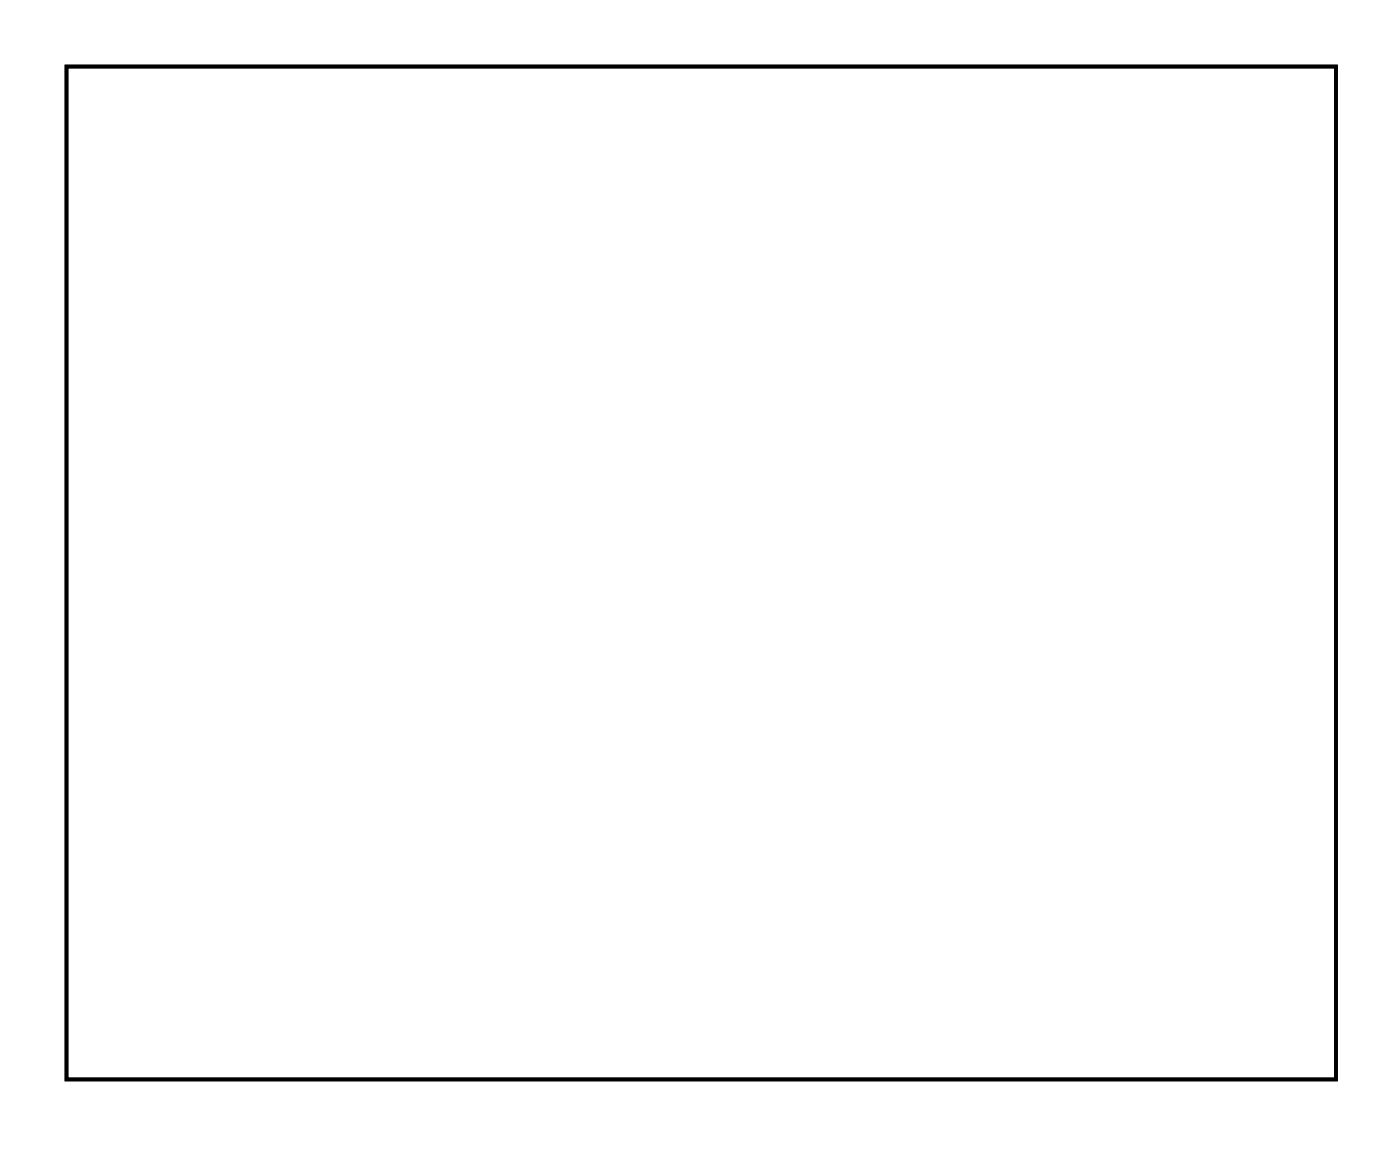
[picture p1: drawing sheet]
<svg xmlns="http://www.w3.org/2000/svg" width="77mm" height="63mm" viewBox="0 0 77 63" stroke-linecap="round" stroke-linejoin="round" font-family="sans-serif">
<path d="M3.6 3.6h69.5v55.4h-69.5z" fill="none" stroke="#000" stroke-width=".2"/>
<path d="M3.6 3.6h69.5v55.4h-69.5z" fill="none" stroke="#000" stroke-width=".05"/>
<circle cx="52.1" cy="37.7" r=".64" fill="#fff"/>
<circle cx="52.1" cy="37.7" r=".64" fill="none" stroke="#fff" stroke-width=".76"/>
<circle cx="49.5" cy="37.7" r=".64" fill="#fff"/>
<circle cx="49.5" cy="37.7" r=".64" fill="none" stroke="#fff" stroke-width=".76"/>
<circle cx="47" cy="37.7" r=".64" fill="#fff"/>
<circle cx="47" cy="37.7" r=".64" fill="none" stroke="#fff" stroke-width=".76"/>
<circle cx="44.5" cy="37.7" r=".64" fill="#fff"/>
<circle cx="44.5" cy="37.7" r=".64" fill="none" stroke="#fff" stroke-width=".76"/>
<circle cx="41.9" cy="37.7" r=".64" fill="#fff"/>
<circle cx="41.9" cy="37.7" r=".64" fill="none" stroke="#fff" stroke-width=".76"/>
<circle cx="52.1" cy="37.7" r=".64" fill="#fff"/>
<circle cx="52.1" cy="37.7" r=".64" fill="none" stroke="#fff" stroke-width=".76"/>
<circle cx="49.5" cy="37.7" r=".64" fill="#fff"/>
<circle cx="49.5" cy="37.7" r=".64" fill="none" stroke="#fff" stroke-width=".76"/>
<circle cx="47" cy="37.7" r=".64" fill="#fff"/>
<circle cx="47" cy="37.7" r=".64" fill="none" stroke="#fff" stroke-width=".76"/>
<circle cx="44.5" cy="37.7" r=".64" fill="#fff"/>
<circle cx="44.5" cy="37.7" r=".64" fill="none" stroke="#fff" stroke-width=".76"/>
<circle cx="41.9" cy="37.7" r=".64" fill="#fff"/>
<circle cx="41.9" cy="37.7" r=".64" fill="none" stroke="#fff" stroke-width=".76"/>
<circle cx="57.2" cy="37.7" r=".64" fill="#fff"/>
<circle cx="57.2" cy="37.7" r=".64" fill="none" stroke="#fff" stroke-width=".76"/>
<circle cx="59.7" cy="37.7" r=".64" fill="#fff"/>
<circle cx="59.7" cy="37.7" r=".64" fill="none" stroke="#fff" stroke-width=".76"/>
<circle cx="62.2" cy="37.7" r=".64" fill="#fff"/>
<circle cx="62.2" cy="37.7" r=".64" fill="none" stroke="#fff" stroke-width=".76"/>
<circle cx="64.8" cy="37.7" r=".64" fill="#fff"/>
<circle cx="64.8" cy="37.7" r=".64" fill="none" stroke="#fff" stroke-width=".76"/>
<circle cx="67.3" cy="37.7" r=".64" fill="#fff"/>
<circle cx="67.3" cy="37.7" r=".64" fill="none" stroke="#fff" stroke-width=".76"/>
<circle cx="57.2" cy="37.7" r=".64" fill="#fff"/>
<circle cx="57.2" cy="37.7" r=".64" fill="none" stroke="#fff" stroke-width=".76"/>
<circle cx="59.7" cy="37.7" r=".64" fill="#fff"/>
<circle cx="59.7" cy="37.7" r=".64" fill="none" stroke="#fff" stroke-width=".76"/>
<circle cx="62.2" cy="37.7" r=".64" fill="#fff"/>
<circle cx="62.2" cy="37.7" r=".64" fill="none" stroke="#fff" stroke-width=".76"/>
<circle cx="64.8" cy="37.7" r=".64" fill="#fff"/>
<circle cx="64.8" cy="37.7" r=".64" fill="none" stroke="#fff" stroke-width=".76"/>
<circle cx="67.3" cy="37.7" r=".64" fill="#fff"/>
<circle cx="67.3" cy="37.7" r=".64" fill="none" stroke="#fff" stroke-width=".76"/>
<circle cx="57.2" cy="55.5" r=".66" fill="#fff"/>
<circle cx="57.2" cy="55.5" r=".66" fill="none" stroke="#fff" stroke-width=".61" stroke-linecap="butt"/>
<circle cx="59.7" cy="55.5" r=".66" fill="#fff"/>
<circle cx="59.7" cy="55.5" r=".66" fill="none" stroke="#fff" stroke-width=".61" stroke-linecap="butt"/>
<circle cx="62.2" cy="55.5" r=".66" fill="#fff"/>
<circle cx="62.2" cy="55.5" r=".66" fill="none" stroke="#fff" stroke-width=".61" stroke-linecap="butt"/>
<circle cx="64.8" cy="55.5" r=".66" fill="#fff"/>
<circle cx="64.8" cy="55.5" r=".66" fill="none" stroke="#fff" stroke-width=".61" stroke-linecap="butt"/>
<circle cx="67.3" cy="55.5" r=".66" fill="#fff"/>
<circle cx="67.3" cy="55.5" r=".66" fill="none" stroke="#fff" stroke-width=".61" stroke-linecap="butt"/>
<circle cx="45.5" cy="7.2" r=".66" fill="#fff"/>
<circle cx="45.5" cy="7.2" r=".66" fill="none" stroke="#fff" stroke-width=".61" stroke-linecap="butt"/>
<circle cx="42.9" cy="7.2" r=".66" fill="#fff"/>
<circle cx="42.9" cy="7.2" r=".66" fill="none" stroke="#fff" stroke-width=".61" stroke-linecap="butt"/>
<circle cx="40.4" cy="7.2" r=".66" fill="#fff"/>
<circle cx="40.4" cy="7.2" r=".66" fill="none" stroke="#fff" stroke-width=".61" stroke-linecap="butt"/>
<circle cx="37.9" cy="7.2" r=".66" fill="#fff"/>
<circle cx="37.9" cy="7.2" r=".66" fill="none" stroke="#fff" stroke-width=".61" stroke-linecap="butt"/>
<circle cx="35.3" cy="7.2" r=".66" fill="#fff"/>
<circle cx="35.3" cy="7.2" r=".66" fill="none" stroke="#fff" stroke-width=".61" stroke-linecap="butt"/>
<circle cx="32.8" cy="7.2" r=".66" fill="#fff"/>
<circle cx="32.8" cy="7.2" r=".66" fill="none" stroke="#fff" stroke-width=".61" stroke-linecap="butt"/>
<circle cx="30.2" cy="7.2" r=".66" fill="#fff"/>
<circle cx="30.2" cy="7.2" r=".66" fill="none" stroke="#fff" stroke-width=".61" stroke-linecap="butt"/>
<circle cx="27.7" cy="7.2" r=".66" fill="#fff"/>
<circle cx="27.7" cy="7.2" r=".66" fill="none" stroke="#fff" stroke-width=".61" stroke-linecap="butt"/>
<circle cx="25.2" cy="7.2" r=".66" fill="#fff"/>
<circle cx="25.2" cy="7.2" r=".66" fill="none" stroke="#fff" stroke-width=".61" stroke-linecap="butt"/>
<circle cx="22.6" cy="7.2" r=".66" fill="#fff"/>
<circle cx="22.6" cy="7.2" r=".66" fill="none" stroke="#fff" stroke-width=".61" stroke-linecap="butt"/>
<circle cx="67.3" cy="7.2" r=".66" fill="#fff"/>
<circle cx="67.3" cy="7.2" r=".66" fill="none" stroke="#fff" stroke-width=".61" stroke-linecap="butt"/>
<circle cx="64.8" cy="7.2" r=".66" fill="#fff"/>
<circle cx="64.8" cy="7.2" r=".66" fill="none" stroke="#fff" stroke-width=".61" stroke-linecap="butt"/>
<circle cx="62.2" cy="7.2" r=".66" fill="#fff"/>
<circle cx="62.2" cy="7.2" r=".66" fill="none" stroke="#fff" stroke-width=".61" stroke-linecap="butt"/>
<circle cx="59.7" cy="7.2" r=".66" fill="#fff"/>
<circle cx="59.7" cy="7.2" r=".66" fill="none" stroke="#fff" stroke-width=".61" stroke-linecap="butt"/>
<circle cx="57.2" cy="7.2" r=".66" fill="#fff"/>
<circle cx="57.2" cy="7.2" r=".66" fill="none" stroke="#fff" stroke-width=".61" stroke-linecap="butt"/>
<circle cx="54.6" cy="7.2" r=".66" fill="#fff"/>
<circle cx="54.6" cy="7.2" r=".66" fill="none" stroke="#fff" stroke-width=".61" stroke-linecap="butt"/>
<circle cx="52.1" cy="7.2" r=".66" fill="#fff"/>
<circle cx="52.1" cy="7.2" r=".66" fill="none" stroke="#fff" stroke-width=".61" stroke-linecap="butt"/>
<circle cx="49.5" cy="7.2" r=".66" fill="#fff"/>
<circle cx="49.5" cy="7.2" r=".66" fill="none" stroke="#fff" stroke-width=".61" stroke-linecap="butt"/>
<circle cx="34.3" cy="55.5" r=".66" fill="#fff"/>
<circle cx="34.3" cy="55.5" r=".66" fill="none" stroke="#fff" stroke-width=".61" stroke-linecap="butt"/>
<circle cx="31.8" cy="55.5" r=".66" fill="#fff"/>
<circle cx="31.8" cy="55.5" r=".66" fill="none" stroke="#fff" stroke-width=".61" stroke-linecap="butt"/>
<circle cx="36.8" cy="55.5" r=".66" fill="#fff"/>
<circle cx="36.8" cy="55.5" r=".66" fill="none" stroke="#fff" stroke-width=".61" stroke-linecap="butt"/>
<circle cx="39.4" cy="55.5" r=".66" fill="#fff"/>
<circle cx="39.4" cy="55.5" r=".66" fill="none" stroke="#fff" stroke-width=".61" stroke-linecap="butt"/>
<circle cx="41.9" cy="55.5" r=".66" fill="#fff"/>
<circle cx="41.9" cy="55.5" r=".66" fill="none" stroke="#fff" stroke-width=".61" stroke-linecap="butt"/>
<circle cx="44.5" cy="55.5" r=".66" fill="#fff"/>
<circle cx="44.5" cy="55.5" r=".66" fill="none" stroke="#fff" stroke-width=".61" stroke-linecap="butt"/>
<circle cx="47" cy="55.5" r=".66" fill="#fff"/>
<circle cx="47" cy="55.5" r=".66" fill="none" stroke="#fff" stroke-width=".61" stroke-linecap="butt"/>
<circle cx="49.5" cy="55.5" r=".66" fill="#fff"/>
<circle cx="49.5" cy="55.5" r=".66" fill="none" stroke="#fff" stroke-width=".61" stroke-linecap="butt"/>
<circle cx="54.6" cy="55.5" r=".66" fill="#fff"/>
<circle cx="54.6" cy="55.5" r=".66" fill="none" stroke="#fff" stroke-width=".61" stroke-linecap="butt"/>
<path d="M23.4 52.2h1.5v1.5h-1.5z" fill="#fff"/>
<path d="M23.4 52.2h1.5v1.5h-1.5z" fill="none" stroke="#fff" stroke-width=".76" stroke-linecap="butt"/>
<circle cx="24.1" cy="52.9" r=".74" fill="#fff"/>
<circle cx="24.1" cy="52.9" r=".74" fill="none" stroke="#fff" stroke-width=".76" stroke-linecap="butt"/>
<circle cx="21.6" cy="52.9" r=".74" fill="#fff"/>
<circle cx="21.6" cy="52.9" r=".74" fill="none" stroke="#fff" stroke-width=".76" stroke-linecap="butt"/>
<path d="M31 26.8h1.5v1.5h-1.5z" fill="#fff"/>
<path d="M31 26.8h1.5v1.5h-1.5z" fill="none" stroke="#fff" stroke-width=".76" stroke-linecap="butt"/>
<circle cx="31.8" cy="27.5" r=".74" fill="#fff"/>
<circle cx="31.8" cy="27.5" r=".74" fill="none" stroke="#fff" stroke-width=".76" stroke-linecap="butt"/>
<circle cx="31.8" cy="25" r=".74" fill="#fff"/>
<circle cx="31.8" cy="25" r=".74" fill="none" stroke="#fff" stroke-width=".76" stroke-linecap="butt"/>
<circle cx="31.8" cy="22.4" r=".74" fill="#fff"/>
<circle cx="31.8" cy="22.4" r=".74" fill="none" stroke="#fff" stroke-width=".76" stroke-linecap="butt"/>
<path d="M15.8 14.1h1.4v1.4h-1.4z" fill="#fff"/>
<path d="M15.8 14.1h1.4v1.4h-1.4z" fill="none" stroke="#fff" stroke-width=".69" stroke-linecap="butt"/>
<circle cx="16.5" cy="14.8" r=".73" fill="#fff"/>
<circle cx="16.5" cy="14.8" r=".73" fill="none" stroke="#fff" stroke-width=".69" stroke-linecap="butt"/>
<circle cx="16.5" cy="12.3" r=".73" fill="#fff"/>
<circle cx="16.5" cy="12.3" r=".73" fill="none" stroke="#fff" stroke-width=".69" stroke-linecap="butt"/>
<circle cx="14" cy="14.8" r=".73" fill="#fff"/>
<circle cx="14" cy="14.8" r=".73" fill="none" stroke="#fff" stroke-width=".69" stroke-linecap="butt"/>
<circle cx="14" cy="12.3" r=".73" fill="#fff"/>
<circle cx="14" cy="12.3" r=".73" fill="none" stroke="#fff" stroke-width=".69" stroke-linecap="butt"/>
<circle cx="11.4" cy="14.8" r=".73" fill="#fff"/>
<circle cx="11.4" cy="14.8" r=".73" fill="none" stroke="#fff" stroke-width=".69" stroke-linecap="butt"/>
<circle cx="11.4" cy="12.3" r=".73" fill="#fff"/>
<circle cx="11.4" cy="12.3" r=".73" fill="none" stroke="#fff" stroke-width=".69" stroke-linecap="butt"/>
<path d="M8.1 14.1h1.5v1.4h-1.5z" fill="#fff"/>
<path d="M8.1 14.1h1.5v1.4h-1.5z" fill="none" stroke="#fff" stroke-width=".69" stroke-linecap="butt"/>
<circle cx="8.8" cy="14.8" r=".73" fill="#fff"/>
<circle cx="8.8" cy="14.8" r=".73" fill="none" stroke="#fff" stroke-width=".69" stroke-linecap="butt"/>
<circle cx="8.8" cy="12.3" r=".73" fill="#fff"/>
<circle cx="8.8" cy="12.3" r=".73" fill="none" stroke="#fff" stroke-width=".69" stroke-linecap="butt"/>
<path d="M61.5 21.7h1.4v1.4h-1.4z" fill="#fff"/>
<path d="M61.5 21.7h1.4v1.4h-1.4z" fill="none" stroke="#fff" stroke-width=".76" stroke-linecap="butt"/>
<circle cx="62.2" cy="22.4" r=".7" fill="#fff"/>
<circle cx="62.2" cy="22.4" r=".7" fill="none" stroke="#fff" stroke-width=".76" stroke-linecap="butt"/>
<circle cx="62.2" cy="30.1" r=".7" fill="#fff"/>
<circle cx="62.2" cy="30.1" r=".7" fill="none" stroke="#fff" stroke-width=".76" stroke-linecap="butt"/>
<circle cx="59.7" cy="22.4" r=".7" fill="#fff"/>
<circle cx="59.7" cy="22.4" r=".7" fill="none" stroke="#fff" stroke-width=".76" stroke-linecap="butt"/>
<circle cx="59.7" cy="30.1" r=".7" fill="#fff"/>
<circle cx="59.7" cy="30.1" r=".7" fill="none" stroke="#fff" stroke-width=".76" stroke-linecap="butt"/>
<circle cx="57.2" cy="22.4" r=".7" fill="#fff"/>
<circle cx="57.2" cy="22.4" r=".7" fill="none" stroke="#fff" stroke-width=".76" stroke-linecap="butt"/>
<circle cx="57.2" cy="30.1" r=".7" fill="#fff"/>
<circle cx="57.2" cy="30.1" r=".7" fill="none" stroke="#fff" stroke-width=".76" stroke-linecap="butt"/>
<circle cx="54.6" cy="22.4" r=".7" fill="#fff"/>
<circle cx="54.6" cy="22.4" r=".7" fill="none" stroke="#fff" stroke-width=".76" stroke-linecap="butt"/>
<circle cx="54.6" cy="30.1" r=".7" fill="#fff"/>
<circle cx="54.6" cy="30.1" r=".7" fill="none" stroke="#fff" stroke-width=".76" stroke-linecap="butt"/>
<circle cx="52.1" cy="22.4" r=".7" fill="#fff"/>
<circle cx="52.1" cy="22.4" r=".7" fill="none" stroke="#fff" stroke-width=".76" stroke-linecap="butt"/>
<circle cx="52.1" cy="30.1" r=".7" fill="#fff"/>
<circle cx="52.1" cy="30.1" r=".7" fill="none" stroke="#fff" stroke-width=".76" stroke-linecap="butt"/>
<circle cx="49.5" cy="22.4" r=".7" fill="#fff"/>
<circle cx="49.5" cy="22.4" r=".7" fill="none" stroke="#fff" stroke-width=".76" stroke-linecap="butt"/>
<circle cx="49.5" cy="30.1" r=".7" fill="#fff"/>
<circle cx="49.5" cy="30.1" r=".7" fill="none" stroke="#fff" stroke-width=".76" stroke-linecap="butt"/>
<circle cx="47" cy="22.4" r=".7" fill="#fff"/>
<circle cx="47" cy="22.4" r=".7" fill="none" stroke="#fff" stroke-width=".76" stroke-linecap="butt"/>
<circle cx="47" cy="30.1" r=".7" fill="#fff"/>
<circle cx="47" cy="30.1" r=".7" fill="none" stroke="#fff" stroke-width=".76" stroke-linecap="butt"/>
<circle cx="44.5" cy="22.4" r=".7" fill="#fff"/>
<circle cx="44.5" cy="22.4" r=".7" fill="none" stroke="#fff" stroke-width=".76" stroke-linecap="butt"/>
<circle cx="44.5" cy="30.1" r=".7" fill="#fff"/>
<circle cx="44.5" cy="30.1" r=".7" fill="none" stroke="#fff" stroke-width=".76" stroke-linecap="butt"/>
<circle cx="41.9" cy="22.4" r=".7" fill="#fff"/>
<circle cx="41.9" cy="22.4" r=".7" fill="none" stroke="#fff" stroke-width=".76" stroke-linecap="butt"/>
<circle cx="41.9" cy="30.1" r=".7" fill="#fff"/>
<circle cx="41.9" cy="30.1" r=".7" fill="none" stroke="#fff" stroke-width=".76" stroke-linecap="butt"/>
<circle cx="21.6" cy="22.4" r=".7" fill="#fff"/>
<circle cx="21.6" cy="22.4" r=".7" fill="none" stroke="#fff" stroke-width=".76" stroke-linecap="butt"/>
<circle cx="21.6" cy="12.3" r=".7" fill="#fff"/>
<circle cx="21.6" cy="12.3" r=".7" fill="none" stroke="#fff" stroke-width=".76" stroke-linecap="butt"/>
<circle cx="8.9" cy="30.1" r=".7" fill="#fff"/>
<circle cx="8.9" cy="30.1" r=".7" fill="none" stroke="#fff" stroke-width=".76" stroke-linecap="butt"/>
<circle cx="8.9" cy="19.9" r=".7" fill="#fff"/>
<circle cx="8.9" cy="19.9" r=".7" fill="none" stroke="#fff" stroke-width=".76" stroke-linecap="butt"/>
<circle cx="24.1" cy="22.4" r=".7" fill="#fff"/>
<circle cx="24.1" cy="22.4" r=".7" fill="none" stroke="#fff" stroke-width=".76" stroke-linecap="butt"/>
<circle cx="24.1" cy="12.3" r=".7" fill="#fff"/>
<circle cx="24.1" cy="12.3" r=".7" fill="none" stroke="#fff" stroke-width=".76" stroke-linecap="butt"/>
<circle cx="11.4" cy="30.1" r=".7" fill="#fff"/>
<circle cx="11.4" cy="30.1" r=".7" fill="none" stroke="#fff" stroke-width=".76" stroke-linecap="butt"/>
<circle cx="11.4" cy="19.9" r=".7" fill="#fff"/>
<circle cx="11.4" cy="19.9" r=".7" fill="none" stroke="#fff" stroke-width=".76" stroke-linecap="butt"/>
<circle cx="9.5" cy="52.9" r=".92" fill="#fff"/>
<circle cx="9.5" cy="52.9" r=".92" fill="none" stroke="#fff" stroke-width=".7" stroke-linecap="butt"/>
<circle cx="16.5" cy="52.9" r=".92" fill="#fff"/>
<circle cx="16.5" cy="52.9" r=".92" fill="none" stroke="#fff" stroke-width=".7" stroke-linecap="butt"/>
<circle cx="49.5" cy="12.3" r=".7" fill="#fff"/>
<circle cx="49.5" cy="12.3" r=".7" fill="none" stroke="#fff" stroke-width=".76" stroke-linecap="butt"/>
<circle cx="52.1" cy="14.8" r=".7" fill="#fff"/>
<circle cx="52.1" cy="14.8" r=".7" fill="none" stroke="#fff" stroke-width=".76" stroke-linecap="butt"/>
<circle cx="14" cy="30.1" r=".7" fill="#fff"/>
<circle cx="14" cy="30.1" r=".7" fill="none" stroke="#fff" stroke-width=".76" stroke-linecap="butt"/>
<circle cx="21.6" cy="25" r=".7" fill="#fff"/>
<circle cx="21.6" cy="25" r=".7" fill="none" stroke="#fff" stroke-width=".76" stroke-linecap="butt"/>
<circle cx="16.5" cy="19.9" r=".7" fill="#fff"/>
<circle cx="16.5" cy="19.9" r=".7" fill="none" stroke="#fff" stroke-width=".76" stroke-linecap="butt"/>
<circle cx="31.8" cy="40.2" r=".7" fill="#fff"/>
<circle cx="31.8" cy="40.2" r=".7" fill="none" stroke="#fff" stroke-width=".76" stroke-linecap="butt"/>
<circle cx="11.4" cy="40.2" r=".7" fill="#fff"/>
<circle cx="11.4" cy="40.2" r=".7" fill="none" stroke="#fff" stroke-width=".76" stroke-linecap="butt"/>
<circle cx="6.4" cy="40.2" r=".7" fill="#fff"/>
<circle cx="6.4" cy="40.2" r=".7" fill="none" stroke="#fff" stroke-width=".76" stroke-linecap="butt"/>
<circle cx="31.8" cy="42.8" r=".7" fill="#fff"/>
<circle cx="31.8" cy="42.8" r=".7" fill="none" stroke="#fff" stroke-width=".76" stroke-linecap="butt"/>
<circle cx="6.4" cy="42.8" r=".7" fill="#fff"/>
<circle cx="6.4" cy="42.8" r=".7" fill="none" stroke="#fff" stroke-width=".76" stroke-linecap="butt"/>
</svg>
